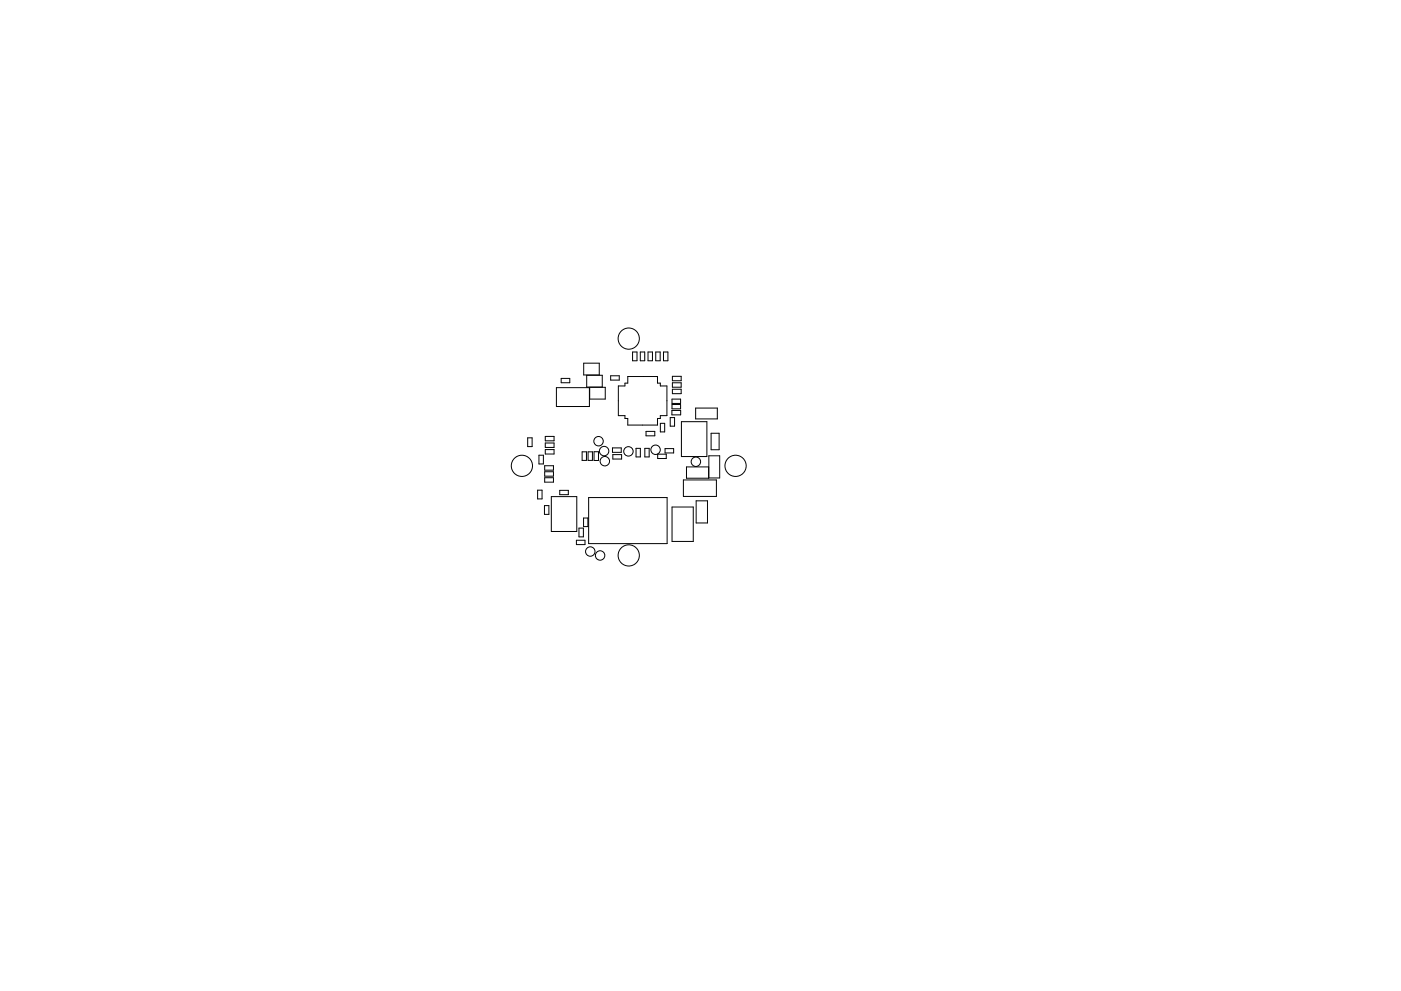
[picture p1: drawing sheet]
<svg xmlns="http://www.w3.org/2000/svg" width="297mm" height="210mm" viewBox="0 0 297 210" stroke-linecap="round" stroke-linejoin="round" font-family="sans-serif">
<g fill="none" stroke="#000" stroke-width=".21">
<path d="M123.8 77.1h3.3v2.5h-3.3zM124.4 79.6h3.3v2.5h-3.3zM129.5 79.7h1.8v.9h-1.8zM133.1 79.9h6.3v1.4h.6v.6h1.4v6.3h-1.4v.6h-.6v1.4h-6.3v-1.4h-.6v-.6h-1.4v-6.3h1.4v-.6h.6zM134.1 74.7h1v1.8h-1zM135.8 74.7h.9v1.8h-.9zM137.4 74.7h.9v1.8h-.9zM139 74.7h1v1.8h-1zM140.7 74.7h.9v1.8h-.9zM142.6 79.8h1.8v1h-1.8zM111.9 92.9h.9v1.9h-.9zM114.3 96.6h.9v1.8h-.9z"/>
<path d="M115.5 98.8h1.8v1h-1.8zM115.6 95.4h1.9v.9h-1.9zM115.6 92.6h1.9v.9h-1.9zM115.6 94h1.9v.9h-1.9zM118 82.2h7v4h-7zM119 80.3h1.8v.9h-1.8zM123.4 95.9h.9v1.8h-.9zM124.7 95.9h.9v1.8h-.9zM125 82.2h3.3v2.5h-3.3zM126 95.8h.9v1.9h-.9zM129.9 95h1.8v1h-1.8zM129.9 96.5h1.9v.9h-1.9z"/>
<path d="M134.9 95.1h.9v1.8h-.9zM136.7 95.1h.9v1.8h-.9zM137 91.5h1.8v1h-1.8zM139.4 96.4h1.9v.9h-1.9zM140 89.8h.9v1.8h-.9zM141 95.2h1.8v.9h-1.8zM142.1 88.6h.9v1.8h-.9zM142.5 87.1h1.8v.9h-1.8zM142.5 84.7h1.8v.9h-1.8zM142.5 85.8h1.8v.9h-1.8zM142.6 81.2h1.8v1h-1.8zM142.6 82.6h1.8v.9h-1.8z"/>
<path d="M144.5 89.5h5.4v7.4h-5.4zM147.5 86.6h4.6v2.3h-4.6zM150.2 99.1h-4.7v2.4h4.7l.1-4.8h2.3v4.7h-2.3M150.8 91.9h1.7v3.5h-1.7zM114 104h.9v1.9h-.9zM115.4 107.3h1v1.8h-1zM115.5 101.4h1.8v.9h-1.8zM115.5 100.1h1.8v.9h-1.8zM116.9 105.4h5.4v7.4h-5.4zM118.7 104h1.8v1h-1.8zM122.2 114.6h1.8v.9h-1.8zM122.8 112h.9v1.9h-.9z"/>
<path d="M123.7 109.9h.9v1.8h-.9zM124.8 105.6h16.6v9.7h-16.6zM142.5 107.6h4.5v7.3h-4.5zM144.9 101.8h7v3.5h-7zM147.6 106.3h2.4v4.7h-2.4z"/>
<circle cx="133.3" cy="71.8" r="2.25"/>
<circle cx="110.7" cy="98.8" r="2.25"/>
<circle cx="126.9" cy="93.6" r="1"/>
<circle cx="128.1" cy="95.7" r="1"/>
<circle cx="128.2" cy="97.8" r="1"/>
<circle cx="133.2" cy="95.8" r="1"/>
<circle cx="139" cy="95.4" r="1"/>
<circle cx="147.5" cy="98" r="1"/>
<circle cx="156" cy="98.8" r="2.25"/>
<circle cx="125.2" cy="117" r="1"/>
<circle cx="127.2" cy="117.9" r="1"/>
<circle cx="133.3" cy="117.8" r="2.25"/>
</g>
</svg>
